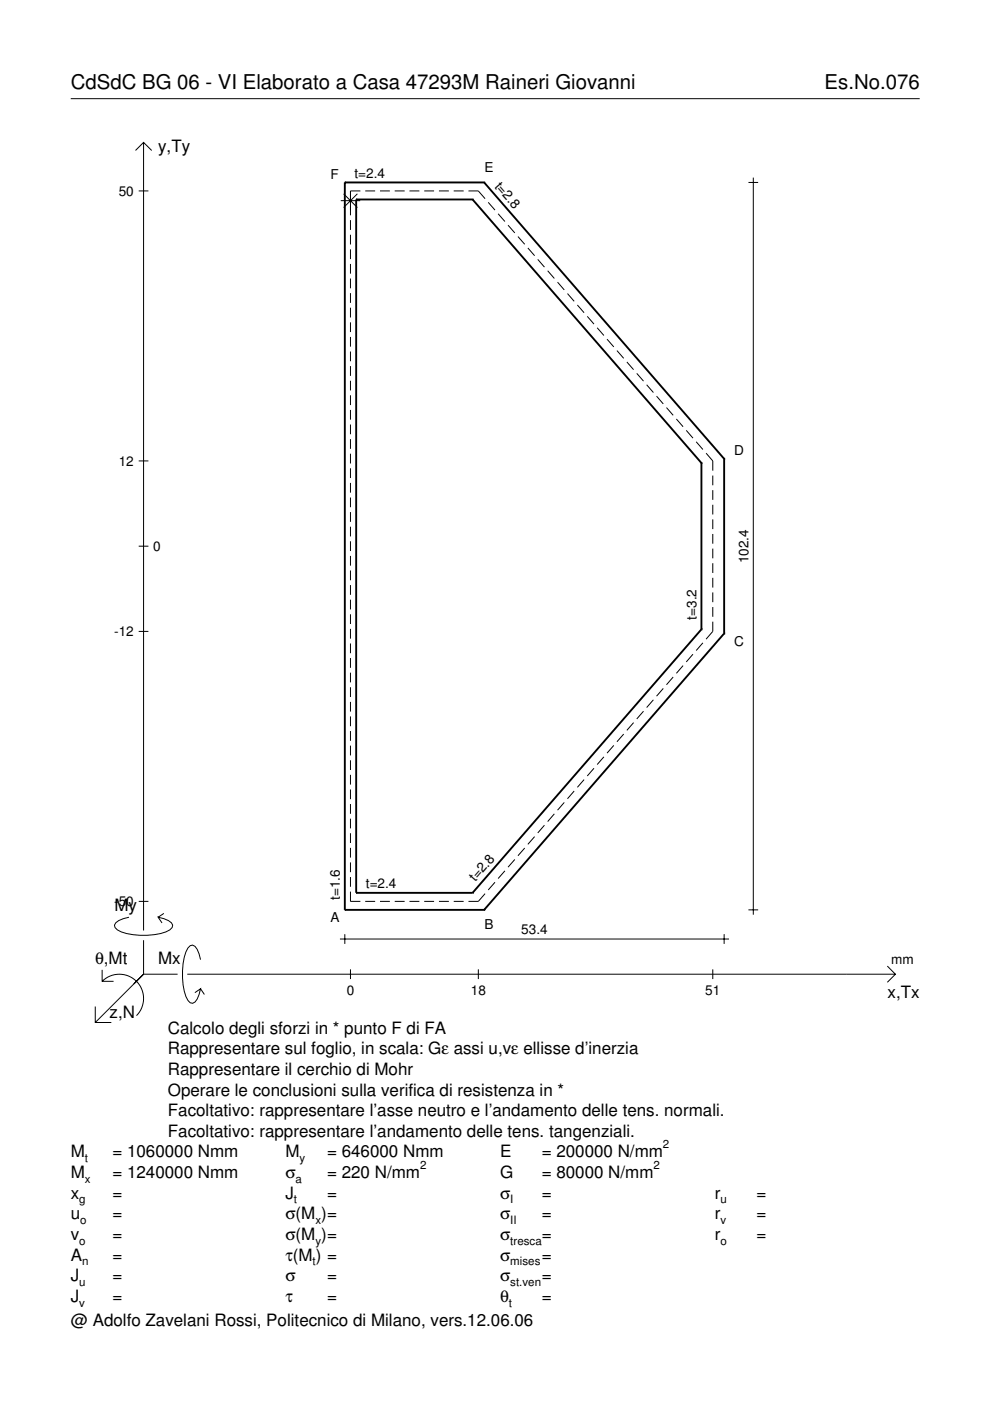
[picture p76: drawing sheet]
<svg xmlns="http://www.w3.org/2000/svg" width="210mm" height="297mm" viewBox="0 0 210 297" stroke-linecap="round" stroke-linejoin="round" font-family="sans-serif">
<defs><g id="words">
<g font-size="4.3">
<text x="15" y="18.9">CdSdC BG 06 - VI Elaborato a Casa 47293M Raineri Giovanni</text>
<text x="174.8" y="18.9">Es.No.076</text>
</g>
<g font-size="3.6">
<text x="33.5" y="32.3">y,Ty</text>
<text x="24.3" y="193.2">My</text>
<text x="20.1" y="204.5">θ,Mt</text>
<text x="33.5" y="204.5">Mx</text>
<text x="23.2" y="215.8">z,N</text>
<text x="188.2" y="211.7">x,Tx</text>
<text x="35.6" y="219.2">Calcolo degli sforzi in * punto F di FA</text>
<text x="35.6" y="227.9">Rappresentare il cerchio di Mohr</text>
<text x="35.6" y="223.5">Rappresentare sul foglio, in scala: Gε assi u,vε ellisse d’inerzia</text>
<text x="35.6" y="232.3">Operare le conclusioni sulla verifica di resistenza in *</text>
<text x="35.6" y="236.7">Facoltativo: rappresentare l’asse neutro e l’andamento delle tens. normali.</text>
<text x="15" y="245.4">M</text>
<text x="23.8" y="245.4">= 1060000 Nmm</text>
<text x="35.6" y="241">Facoltativo: rappresentare l’andamento delle tens. tangenziali.</text>
<text x="60.5" y="245.4">M</text>
<text x="69.3" y="245.4">= 646000 Nmm</text>
<text x="106" y="245.4">E</text>
<text x="114.9" y="245.4">= 200000 N/mm</text>
<text x="15" y="249.8">M</text>
<text x="23.8" y="249.8">= 1240000 Nmm</text>
<text x="60.5" y="249.8">σ</text>
<text x="69.3" y="249.8">= 220 N/mm</text>
<text x="106" y="249.8">G</text>
<text x="114.9" y="249.8">= 80000 N/mm</text>
<text x="15" y="254.2">x</text>
<text x="23.8" y="254.2">=</text>
<text x="60.5" y="254.2">J</text>
<text x="69.3" y="254.2">=</text>
<text x="106" y="254.2">σ</text>
<text x="114.9" y="254.2">=</text>
<text x="151.5" y="254.2">r</text>
<text x="160.4" y="254.2">=</text>
<text x="15" y="258.5">u</text>
<text x="15" y="262.9">v</text>
<text x="23.8" y="258.5">=</text>
<text x="23.8" y="262.9">=</text>
<text x="60.5" y="262.9">σ(M )=</text>
<text x="60.5" y="258.5">σ(M )=</text>
<text x="106" y="258.5">σ</text>
<text x="106" y="262.9">σ</text>
<text x="114.9" y="258.5">=</text>
<text x="114.9" y="262.9">=</text>
<text x="151.5" y="258.5">r</text>
<text x="151.5" y="262.9">r</text>
<text x="160.4" y="258.5">=</text>
<text x="160.4" y="262.9">=</text>
<text x="15" y="267.3">A</text>
<text x="23.8" y="267.3">=</text>
<text x="60.5" y="267.3">τ(M ) =</text>
<text x="106" y="267.3">σ</text>
<text x="114.9" y="267.3">=</text>
<text x="15" y="271.7">J</text>
<text x="23.8" y="271.7">=</text>
<text x="60.5" y="271.7">σ</text>
<text x="69.3" y="271.7">=</text>
<text x="106" y="271.7">σ</text>
<text x="114.9" y="271.7">=</text>
<text x="15" y="281.2">@ Adolfo Zavelani Rossi, Politecnico di Milano, vers.12.06.06</text>
<text x="15" y="276">J</text>
<text x="23.8" y="276">=</text>
<text x="60.5" y="276">τ</text>
<text x="69.3" y="276">=</text>
<text x="106" y="276">θ</text>
<text x="114.9" y="276">=</text>
</g>
<g font-size="2.9">
<text x="25.2" y="41.5">50</text>
<text x="70.1" y="37.9">F</text>
<text x="75.2" y="37.7">t=2.4</text>
<text x="102.7" y="36.5">E</text>
<text x="104.8" y="39.6" transform="rotate(49 104.8 39.6)">t=2.8</text>
<text x="25.2" y="98.7">12</text>
<text x="155.7" y="96.4">D</text>
<text x="32.5" y="116.8">0</text>
<text x="158.7" y="119.4" transform="rotate(-90 158.7 119.4)">102.4</text>
<text x="147.7" y="131.4" transform="rotate(-90 147.7 131.4)">t=3.2</text>
<text x="24.2" y="134.9">-12</text>
<text x="155.7" y="137">C</text>
<text x="72.1" y="190.9" transform="rotate(-90 72.1 190.9)">t=1.6</text>
<text x="77.6" y="188.3">t=2.4</text>
<text x="100.8" y="187.1" transform="rotate(-49 100.8 187.1)">t=2.8</text>
<text x="24.2" y="192.1">-50</text>
<text x="70.1" y="195.5">A</text>
<text x="102.7" y="196.9">B</text>
<text x="110.5" y="198.1">53.4</text>
<text x="189" y="204.5">mm</text>
<text x="73.5" y="210.9">0</text>
<text x="99.8" y="210.9">18</text>
<text x="149.5" y="210.9">51</text>
</g>
<g font-size="2.4">
<text x="140.6" y="243.4">2</text>
<text x="18" y="246.4">t</text>
<text x="18" y="250.8">x</text>
<text x="62.7" y="250.8">a</text>
<text x="63.5" y="246.4">y</text>
<text x="89.1" y="247.8">2</text>
<text x="138.6" y="247.8">2</text>
<text x="16.8" y="255.2">g</text>
<text x="62.3" y="255.2">t</text>
<text x="108.2" y="255.2">I</text>
<text x="152.7" y="255.2">u</text>
<text x="16.8" y="263.9">o</text>
<text x="17" y="259.5">o</text>
<text x="66.9" y="259.5">x</text>
<text x="66.9" y="263.9">y</text>
<text x="108.2" y="259.5">II</text>
<text x="108.2" y="263.9">tresca</text>
<text x="152.7" y="259.5">v</text>
<text x="152.7" y="263.9">o</text>
<text x="17.4" y="268.3">n</text>
<text x="66.3" y="268.3">t</text>
<text x="108.2" y="268.3">mises</text>
<text x="16.8" y="272.7">u</text>
<text x="108.2" y="272.7">st.ven</text>
<text x="16.8" y="277">v</text>
<text x="107.9" y="277">t</text>
</g>
</g></defs>
<g fill="none" stroke="#000" stroke-width=".21">
<path d="M15 20.9h180M28.7 31.9l1.7-1.7 1.8 1.7M30.4 30.2v167.1M158.7 38.7h2M159.7 37.7v156.2M29.4 40.5h2.1M72.2 42.5h4.2M72.9 41.1l2.9 2.9M74.3 46.7v2M74.3 49.8v2M74.3 52.9v2M74.3 56v2"/>
<path d="M74.3 59.1v2M75.8 41.1l-2.9 2.9M76.4 40.5h-2.1v5.1M77.4 40.5h2.1M80.6 40.5h2.1M83.7 40.5h2.1M86.8 40.5h2.1M89.9 40.5h2.1M93.1 40.5h2.1M96.2 40.5h2.1M99.3 40.5h2.1l1.4 1.6M103.5 42.9l1.4 1.6"/>
<path d="M105.6 45.3l1.4 1.7M107.7 47.7l1.4 1.7M109.8 50.2l1.4 1.6M111.9 52.6l1.4 1.6M114 55l1.4 1.6M116.1 57.4l1.4 1.6M118.2 59.8l1.4 1.7M74.3 62.2v2M74.3 65.2v2.1M74.3 68.3v2.1M74.3 71.4v2.1M74.3 74.5v2.1"/>
<path d="M74.3 77.6v2.1M120.3 62.2l1.4 1.7M122.4 64.7l1.4 1.6M124.5 67.1l1.4 1.6M126.6 69.5l1.4 1.6M128.7 71.9l1.4 1.7M130.8 74.3l1.4 1.7M132.9 76.7l1.4 1.7M135 79.2l1.4 1.6M29.4 97.7h2.1M74.3 80.7v2.1M74.3 83.8v2.1"/>
<path d="M74.3 86.9v2.1M74.3 90v2.1M74.3 93.1v2.1M74.3 96.2v2.1M74.3 99.3v2.1M137.1 81.6l1.4 1.6M139.2 84l1.4 1.6M141.3 86.4l1.4 1.7M143.4 88.8l1.4 1.7M145.5 91.3l1.4 1.6M147.6 93.7l1.4 1.6M149.7 96.1l1.4 1.6v2.1"/>
<path d="M29.4 115.8h2.1M74.3 102.4v2.1M74.3 105.5v2M74.3 108.6v2M74.3 111.7v2M74.3 114.8v2M74.3 117.9v2M151.1 100.8v2.1M151.1 103.9v2.1M151.1 107v2.1M151.1 110.1v2.1M151.1 113.2v2.1"/>
<path d="M151.1 116.3v2.1M151.1 119.4v2.1M29.4 133.9h2.1M74.3 121v2M74.3 124.1v2M74.3 127.1v2.1M74.3 130.2v2.1M74.3 133.3v2.1M74.3 136.4v2.1M74.3 139.5v2.1M146.9 138.7l-1.4 1.6M149 136.3l-1.4 1.6"/>
<path d="M151.1 122.5v2.1M151.1 125.6v2.1M151.1 128.7v2.1M151.1 131.8v2.1l-1.4 1.6M74.3 142.6v2.1M74.3 145.7v2.1M74.3 148.8v2.1M74.3 151.9v2.1M74.3 155v2.1M74.3 158.1v2.1M130.1 158l-1.4 1.7M132.2 155.6l-1.4 1.7"/>
<path d="M134.3 153.2l-1.4 1.7M136.4 150.8l-1.4 1.6M138.5 148.4l-1.4 1.6M140.6 146l-1.4 1.6M142.7 143.5l-1.4 1.7M144.8 141.1l-1.4 1.7M74.3 161.2v2.1M74.3 164.3v2.1M74.3 167.4v2M74.3 170.5v2M74.3 173.6v2M74.3 176.7v2"/>
<path d="M74.3 179.8v2M111.2 179.8l-1.4 1.6M113.3 177.4l-1.4 1.6M115.4 175l-1.4 1.6M117.5 172.6l-1.4 1.6M119.6 170.1l-1.4 1.7M121.7 167.7l-1.4 1.7M123.8 165.3l-1.4 1.6M125.9 162.9l-1.4 1.6M128 160.5l-1.4 1.6M27.3 194.5a3.6 3.6 0 0 0-3 1.7l.1 .5a5.6 5.6 0 0 0 3.8 1.5 13.4 13.4 0 0 0 7.8-1l.5-.5 .1-.5a3.6 3.6 0 0 0-3.1-1.7l.8 1.2M29.4 191.1h2.1"/>
<path d="M30.4 199.3v7.3M34.7 193.7l-1.2 .8M72.1 199.1h82.5M73.1 198.1v2M74.3 189v2.1h2.1M74.3 182.9v2M74.3 186v2M77.4 191.1h2.1M80.6 191.1h2.1M83.7 191.1h2.1M86.8 191.1h2.1M89.9 191.1h2.1"/>
<path d="M93.1 191.1h2.1M96.2 191.1h2.1M102.8 189.5l-1.4 1.6h-2.1M104.9 187.1l-1.4 1.6M107 184.6l-1.4 1.7M109.1 182.2l-1.4 1.7M153.5 198.1v2M158.7 192.9h2M20.2 213.4v3.4h3.4M21.7 208.1a5.1 5.1 0 0 1 7.2 0 5.1 5.1 0 0 1 0 7.2M21.7 205.6v2.5h2.4M30.4 206.6l-10.2 10.2"/>
<path d="M30.4 206.6h7.2M39.7 206.6h150.1M42.5 203.5a3.6 3.6 0 0 0-1.7-3.1l-.5 .1a5.7 5.7 0 0 0-1.5 3.8 13.3 13.3 0 0 0 1 7.8l.5 .5 .5 .1a3.6 3.6 0 0 0 1.7-3.1l-1.2 .9M42.5 209.6l.8 1.3M74.3 205.5v2.1M101.4 205.5v2.1M151.1 205.5v2.1M188.1 204.8l1.7 1.8-1.7 1.7"/>
</g>
<g fill="none" stroke="#000" stroke-width=".4">
<path d="M73.1 38.7h.1M73.1 38.7h29.5M73.1 38.7v154.2M102.6 38.7h.1M102.6 38.7l50.9 58.6M75.5 42.3h.1M75.5 42.3h24.7M75.5 42.3v147M100.2 42.3h.1M100.2 42.3l48.5 55.9M148.7 98.2h.1M148.7 98.2v35.2"/>
<path d="M153.5 97.3h.1M153.5 97.3v37M148.7 133.4h.1M148.7 133.4l-48.5 55.9M153.5 134.3h.1M153.5 134.3l-50.9 58.6M73.1 192.9h.1M73.1 192.9h29.5M75.5 189.3h.1M75.5 189.3h24.7M100.2 189.3h.1M102.6 192.9h.1"/>
</g>
<use href="#words"/>
</svg>
